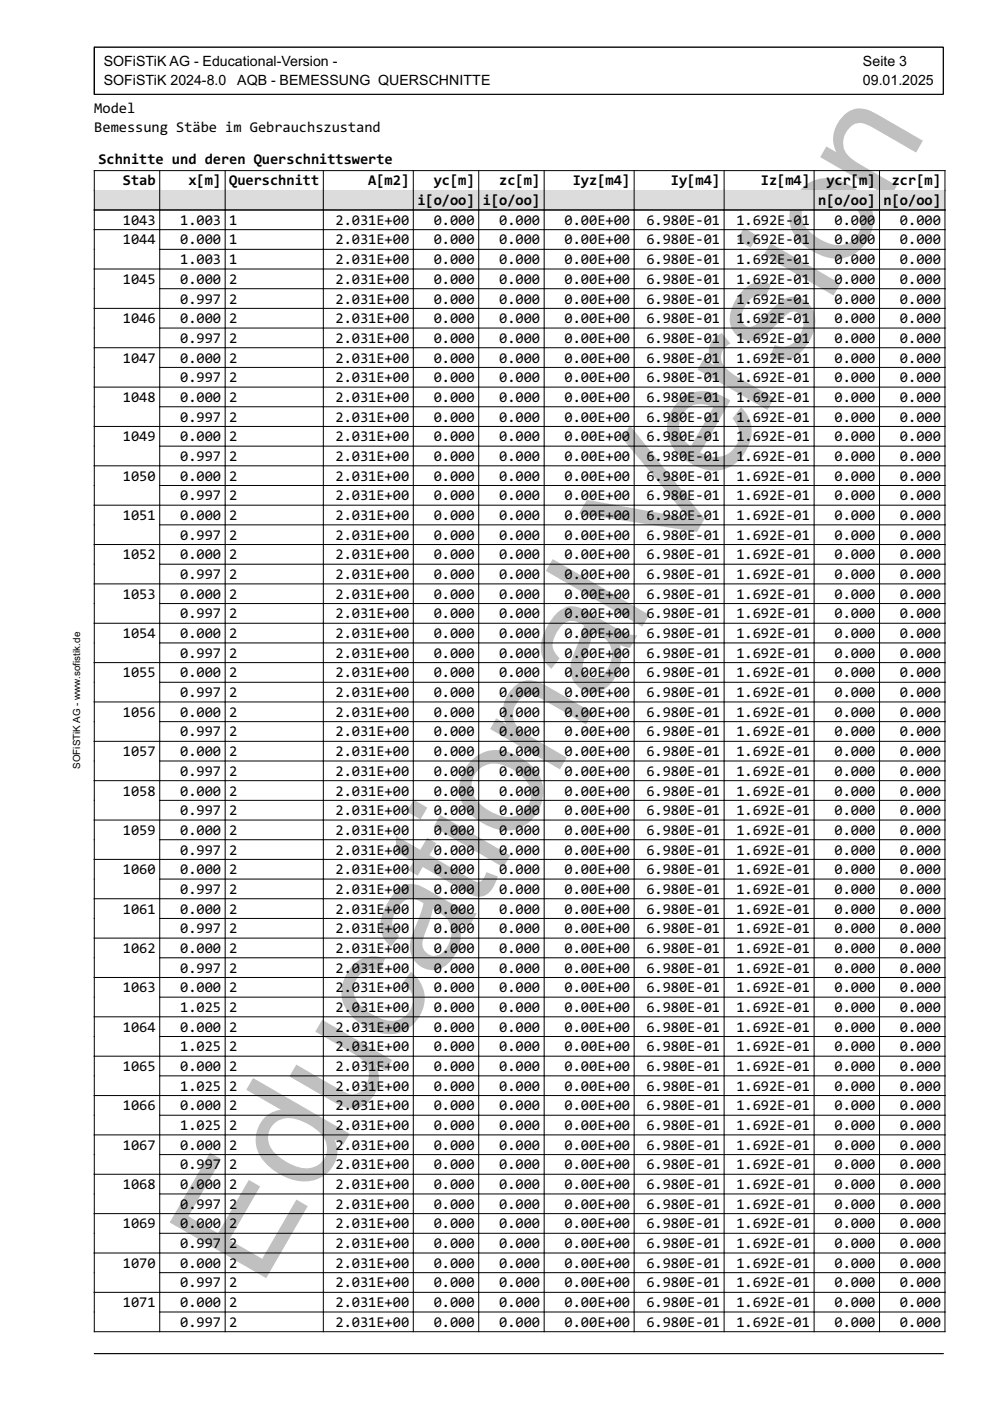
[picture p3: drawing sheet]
<svg xmlns="http://www.w3.org/2000/svg" width="210mm" height="297mm" viewBox="0 0 210 297" stroke-linecap="round" stroke-linejoin="round" font-family="sans-serif">
<defs><g id="words">
<text font-size="33" fill="#c0c0c0" x="55.1" y="273.3" transform="rotate(-60 55.1 273.3)">Educational Version</text>
<g font-size="3.2">
<text x="20" y="24">Model</text>
<text x="20" y="28">Bemessung Stäbe im Gebrauchszustand</text>
<text x="20.9" y="34.7">Schnitte und deren Querschnittswerte</text>
<text x="26.1" y="39.3">Stab</text>
<text x="39.9" y="39.3">x[m]</text>
<text x="48.6" y="39.3">Querschnitt</text>
<text x="78.1" y="39.3">A[m2]</text>
<text x="92" y="39.3">yc[m]</text>
<text x="105.8" y="39.3">zc[m]</text>
<text x="121.4" y="39.3">Iyz[m4]</text>
<text x="142.3" y="39.3">Iy[m4]</text>
<text x="161.3" y="39.3">Iz[m4]</text>
<text x="175.2" y="39.3">ycr[m]</text>
<text x="189.1" y="39.3">zcr[m]</text>
<text x="26.1" y="47.7">1043</text>
<text x="38.2" y="47.7">1.003</text>
<text x="48.6" y="47.7">1</text>
<text x="71.2" y="47.7">2.031E+00</text>
<text x="88.5" y="43.5">i[o/oo]</text>
<text x="92" y="47.7">0.000</text>
<text x="102.4" y="43.5">i[o/oo]</text>
<text x="105.8" y="47.7">0.000</text>
<text x="119.7" y="47.7">0.00E+00</text>
<text x="137.1" y="47.7">6.980E-01</text>
<text x="156.1" y="47.7">1.692E-01</text>
<text x="173.5" y="43.5">n[o/oo]</text>
<text x="176.9" y="47.7">0.000</text>
<text x="187.3" y="43.5">n[o/oo]</text>
<text x="190.8" y="47.7">0.000</text>
<text x="26.1" y="51.8">1044</text>
<text x="38.2" y="51.8">0.000</text>
<text x="48.6" y="51.8">1</text>
<text x="71.2" y="51.8">2.031E+00</text>
<text x="92" y="51.8">0.000</text>
<text x="105.8" y="51.8">0.000</text>
<text x="119.7" y="51.8">0.00E+00</text>
<text x="137.1" y="51.8">6.980E-01</text>
<text x="156.1" y="51.8">1.692E-01</text>
<text x="176.9" y="51.8">0.000</text>
<text x="190.8" y="51.8">0.000</text>
<text x="38.2" y="56">1.003</text>
<text x="48.6" y="56">1</text>
<text x="71.2" y="56">2.031E+00</text>
<text x="92" y="56">0.000</text>
<text x="105.8" y="56">0.000</text>
<text x="119.7" y="56">0.00E+00</text>
<text x="137.1" y="56">6.980E-01</text>
<text x="156.1" y="56">1.692E-01</text>
<text x="176.9" y="56">0.000</text>
<text x="190.8" y="56">0.000</text>
<text x="26.1" y="60.2">1045</text>
<text x="38.2" y="60.2">0.000</text>
<text x="38.2" y="64.4">0.997</text>
<text x="48.6" y="60.2">2</text>
<text x="48.6" y="64.4">2</text>
<text x="71.2" y="60.2">2.031E+00</text>
<text x="71.2" y="64.4">2.031E+00</text>
<text x="92" y="60.2">0.000</text>
<text x="92" y="64.4">0.000</text>
<text x="105.8" y="60.2">0.000</text>
<text x="105.8" y="64.4">0.000</text>
<text x="119.7" y="60.2">0.00E+00</text>
<text x="119.7" y="64.4">0.00E+00</text>
<text x="137.1" y="60.2">6.980E-01</text>
<text x="137.1" y="64.4">6.980E-01</text>
<text x="156.1" y="60.2">1.692E-01</text>
<text x="156.1" y="64.4">1.692E-01</text>
<text x="176.9" y="60.2">0.000</text>
<text x="176.9" y="64.4">0.000</text>
<text x="190.8" y="60.2">0.000</text>
<text x="190.8" y="64.4">0.000</text>
<text x="26.1" y="68.5">1046</text>
<text x="38.2" y="68.5">0.000</text>
<text x="48.6" y="68.5">2</text>
<text x="71.2" y="68.5">2.031E+00</text>
<text x="92" y="68.5">0.000</text>
<text x="105.8" y="68.5">0.000</text>
<text x="119.7" y="68.5">0.00E+00</text>
<text x="137.1" y="68.5">6.980E-01</text>
<text x="156.1" y="68.5">1.692E-01</text>
<text x="176.9" y="68.5">0.000</text>
<text x="190.8" y="68.5">0.000</text>
<text x="26.1" y="76.9">1047</text>
<text x="38.2" y="72.7">0.997</text>
<text x="38.2" y="76.9">0.000</text>
<text x="48.6" y="72.7">2</text>
<text x="48.6" y="76.9">2</text>
<text x="71.2" y="72.7">2.031E+00</text>
<text x="71.2" y="76.9">2.031E+00</text>
<text x="92" y="72.7">0.000</text>
<text x="92" y="76.9">0.000</text>
<text x="105.8" y="72.7">0.000</text>
<text x="105.8" y="76.9">0.000</text>
<text x="119.7" y="72.7">0.00E+00</text>
<text x="119.7" y="76.9">0.00E+00</text>
<text x="137.1" y="72.7">6.980E-01</text>
<text x="137.1" y="76.9">6.980E-01</text>
<text x="156.1" y="72.7">1.692E-01</text>
<text x="156.1" y="76.9">1.692E-01</text>
<text x="176.9" y="72.7">0.000</text>
<text x="176.9" y="76.9">0.000</text>
<text x="190.8" y="72.7">0.000</text>
<text x="190.8" y="76.9">0.000</text>
<text x="38.2" y="81">0.997</text>
<text x="48.6" y="81">2</text>
<text x="71.2" y="81">2.031E+00</text>
<text x="92" y="81">0.000</text>
<text x="105.8" y="81">0.000</text>
<text x="119.7" y="81">0.00E+00</text>
<text x="137.1" y="81">6.980E-01</text>
<text x="156.1" y="81">1.692E-01</text>
<text x="176.9" y="81">0.000</text>
<text x="190.8" y="81">0.000</text>
<text x="26.1" y="85.2">1048</text>
<text x="38.2" y="85.2">0.000</text>
<text x="38.2" y="89.4">0.997</text>
<text x="48.6" y="85.2">2</text>
<text x="48.6" y="89.4">2</text>
<text x="71.2" y="85.2">2.031E+00</text>
<text x="71.2" y="89.4">2.031E+00</text>
<text x="92" y="85.2">0.000</text>
<text x="92" y="89.4">0.000</text>
<text x="105.8" y="85.2">0.000</text>
<text x="105.8" y="89.4">0.000</text>
<text x="119.7" y="85.2">0.00E+00</text>
<text x="119.7" y="89.4">0.00E+00</text>
<text x="137.1" y="85.2">6.980E-01</text>
<text x="137.1" y="89.4">6.980E-01</text>
<text x="156.1" y="85.2">1.692E-01</text>
<text x="156.1" y="89.4">1.692E-01</text>
<text x="176.9" y="85.2">0.000</text>
<text x="176.9" y="89.4">0.000</text>
<text x="190.8" y="85.2">0.000</text>
<text x="190.8" y="89.4">0.000</text>
<text x="26.1" y="93.6">1049</text>
<text x="38.2" y="93.6">0.000</text>
<text x="48.6" y="93.6">2</text>
<text x="71.2" y="93.6">2.031E+00</text>
<text x="92" y="93.6">0.000</text>
<text x="105.8" y="93.6">0.000</text>
<text x="119.7" y="93.6">0.00E+00</text>
<text x="137.1" y="93.6">6.980E-01</text>
<text x="156.1" y="93.6">1.692E-01</text>
<text x="176.9" y="93.6">0.000</text>
<text x="190.8" y="93.6">0.000</text>
<text x="26.1" y="101.9">1050</text>
<text x="38.2" y="97.7">0.997</text>
<text x="38.2" y="101.9">0.000</text>
<text x="48.6" y="97.7">2</text>
<text x="48.6" y="101.9">2</text>
<text x="71.2" y="97.7">2.031E+00</text>
<text x="71.2" y="101.9">2.031E+00</text>
<text x="92" y="97.7">0.000</text>
<text x="92" y="101.9">0.000</text>
<text x="105.8" y="97.7">0.000</text>
<text x="105.8" y="101.9">0.000</text>
<text x="119.7" y="97.7">0.00E+00</text>
<text x="119.7" y="101.9">0.00E+00</text>
<text x="137.1" y="97.7">6.980E-01</text>
<text x="137.1" y="101.9">6.980E-01</text>
<text x="156.1" y="97.7">1.692E-01</text>
<text x="156.1" y="101.9">1.692E-01</text>
<text x="176.9" y="97.7">0.000</text>
<text x="176.9" y="101.9">0.000</text>
<text x="190.8" y="97.7">0.000</text>
<text x="190.8" y="101.9">0.000</text>
<text x="38.2" y="106.1">0.997</text>
<text x="48.6" y="106.1">2</text>
<text x="71.2" y="106.1">2.031E+00</text>
<text x="92" y="106.1">0.000</text>
<text x="105.8" y="106.1">0.000</text>
<text x="119.7" y="106.1">0.00E+00</text>
<text x="137.1" y="106.1">6.980E-01</text>
<text x="156.1" y="106.1">1.692E-01</text>
<text x="176.9" y="106.1">0.000</text>
<text x="190.8" y="106.1">0.000</text>
<text x="26.1" y="110.3">1051</text>
<text x="38.2" y="110.3">0.000</text>
<text x="48.6" y="110.3">2</text>
<text x="71.2" y="110.3">2.031E+00</text>
<text x="92" y="110.3">0.000</text>
<text x="105.8" y="110.3">0.000</text>
<text x="119.7" y="110.3">0.00E+00</text>
<text x="137.1" y="110.3">6.980E-01</text>
<text x="156.1" y="110.3">1.692E-01</text>
<text x="176.9" y="110.3">0.000</text>
<text x="190.8" y="110.3">0.000</text>
<text x="26.1" y="118.6">1052</text>
<text x="38.2" y="114.4">0.997</text>
<text x="38.2" y="118.6">0.000</text>
<text x="48.6" y="114.4">2</text>
<text x="48.6" y="118.6">2</text>
<text x="71.2" y="114.4">2.031E+00</text>
<text x="71.2" y="118.6">2.031E+00</text>
<text x="92" y="114.4">0.000</text>
<text x="92" y="118.6">0.000</text>
<text x="105.8" y="114.4">0.000</text>
<text x="105.8" y="118.6">0.000</text>
<text x="119.7" y="114.4">0.00E+00</text>
<text x="119.7" y="118.6">0.00E+00</text>
<text x="137.1" y="114.4">6.980E-01</text>
<text x="137.1" y="118.6">6.980E-01</text>
<text x="156.1" y="114.4">1.692E-01</text>
<text x="156.1" y="118.6">1.692E-01</text>
<text x="176.9" y="114.4">0.000</text>
<text x="176.9" y="118.6">0.000</text>
<text x="190.8" y="114.4">0.000</text>
<text x="190.8" y="118.6">0.000</text>
<text x="38.2" y="122.8">0.997</text>
<text x="48.6" y="122.8">2</text>
<text x="71.2" y="122.8">2.031E+00</text>
<text x="92" y="122.8">0.000</text>
<text x="105.8" y="122.8">0.000</text>
<text x="119.7" y="122.8">0.00E+00</text>
<text x="137.1" y="122.8">6.980E-01</text>
<text x="156.1" y="122.8">1.692E-01</text>
<text x="176.9" y="122.8">0.000</text>
<text x="190.8" y="122.8">0.000</text>
<text x="26.1" y="126.9">1053</text>
<text x="38.2" y="126.9">0.000</text>
<text x="38.2" y="131.1">0.997</text>
<text x="48.6" y="126.9">2</text>
<text x="48.6" y="131.1">2</text>
<text x="71.2" y="126.9">2.031E+00</text>
<text x="71.2" y="131.1">2.031E+00</text>
<text x="92" y="126.9">0.000</text>
<text x="92" y="131.1">0.000</text>
<text x="105.8" y="126.9">0.000</text>
<text x="105.8" y="131.1">0.000</text>
<text x="119.7" y="126.9">0.00E+00</text>
<text x="119.7" y="131.1">0.00E+00</text>
<text x="137.1" y="126.9">6.980E-01</text>
<text x="137.1" y="131.1">6.980E-01</text>
<text x="156.1" y="126.9">1.692E-01</text>
<text x="156.1" y="131.1">1.692E-01</text>
<text x="176.9" y="126.9">0.000</text>
<text x="176.9" y="131.1">0.000</text>
<text x="190.8" y="126.9">0.000</text>
<text x="190.8" y="131.1">0.000</text>
<text x="26.1" y="135.3">1054</text>
<text x="38.2" y="135.3">0.000</text>
<text x="48.6" y="135.3">2</text>
<text x="71.2" y="135.3">2.031E+00</text>
<text x="92" y="135.3">0.000</text>
<text x="105.8" y="135.3">0.000</text>
<text x="119.7" y="135.3">0.00E+00</text>
<text x="137.1" y="135.3">6.980E-01</text>
<text x="156.1" y="135.3">1.692E-01</text>
<text x="176.9" y="135.3">0.000</text>
<text x="190.8" y="135.3">0.000</text>
<text x="26.1" y="143.6">1055</text>
<text x="38.2" y="139.5">0.997</text>
<text x="38.2" y="143.6">0.000</text>
<text x="48.6" y="139.5">2</text>
<text x="48.6" y="143.6">2</text>
<text x="71.2" y="139.5">2.031E+00</text>
<text x="71.2" y="143.6">2.031E+00</text>
<text x="92" y="139.5">0.000</text>
<text x="92" y="143.6">0.000</text>
<text x="105.8" y="139.5">0.000</text>
<text x="105.8" y="143.6">0.000</text>
<text x="119.7" y="139.5">0.00E+00</text>
<text x="119.7" y="143.6">0.00E+00</text>
<text x="137.1" y="139.5">6.980E-01</text>
<text x="137.1" y="143.6">6.980E-01</text>
<text x="156.1" y="139.5">1.692E-01</text>
<text x="156.1" y="143.6">1.692E-01</text>
<text x="176.9" y="139.5">0.000</text>
<text x="176.9" y="143.6">0.000</text>
<text x="190.8" y="139.5">0.000</text>
<text x="190.8" y="143.6">0.000</text>
<text x="38.2" y="147.8">0.997</text>
<text x="48.6" y="147.8">2</text>
<text x="71.2" y="147.8">2.031E+00</text>
<text x="92" y="147.8">0.000</text>
<text x="105.8" y="147.8">0.000</text>
<text x="119.7" y="147.8">0.00E+00</text>
<text x="137.1" y="147.8">6.980E-01</text>
<text x="156.1" y="147.8">1.692E-01</text>
<text x="176.9" y="147.8">0.000</text>
<text x="190.8" y="147.8">0.000</text>
<text x="26.1" y="152">1056</text>
<text x="38.2" y="152">0.000</text>
<text x="48.6" y="152">2</text>
<text x="71.2" y="152">2.031E+00</text>
<text x="92" y="152">0.000</text>
<text x="105.8" y="152">0.000</text>
<text x="119.7" y="152">0.00E+00</text>
<text x="137.1" y="152">6.980E-01</text>
<text x="156.1" y="152">1.692E-01</text>
<text x="176.9" y="152">0.000</text>
<text x="190.8" y="152">0.000</text>
<text x="26.1" y="160.3">1057</text>
<text x="38.2" y="156.1">0.997</text>
<text x="38.2" y="160.3">0.000</text>
<text x="48.6" y="156.1">2</text>
<text x="48.6" y="160.3">2</text>
<text x="71.2" y="156.1">2.031E+00</text>
<text x="71.2" y="160.3">2.031E+00</text>
<text x="92" y="156.1">0.000</text>
<text x="92" y="160.3">0.000</text>
<text x="105.8" y="156.1">0.000</text>
<text x="105.8" y="160.3">0.000</text>
<text x="119.7" y="156.1">0.00E+00</text>
<text x="119.7" y="160.3">0.00E+00</text>
<text x="137.1" y="156.1">6.980E-01</text>
<text x="137.1" y="160.3">6.980E-01</text>
<text x="156.1" y="156.1">1.692E-01</text>
<text x="156.1" y="160.3">1.692E-01</text>
<text x="176.9" y="156.1">0.000</text>
<text x="176.9" y="160.3">0.000</text>
<text x="190.8" y="156.1">0.000</text>
<text x="190.8" y="160.3">0.000</text>
<text x="38.2" y="164.5">0.997</text>
<text x="48.6" y="164.5">2</text>
<text x="71.2" y="164.5">2.031E+00</text>
<text x="92" y="164.5">0.000</text>
<text x="105.8" y="164.5">0.000</text>
<text x="119.7" y="164.5">0.00E+00</text>
<text x="137.1" y="164.5">6.980E-01</text>
<text x="156.1" y="164.5">1.692E-01</text>
<text x="176.9" y="164.5">0.000</text>
<text x="190.8" y="164.5">0.000</text>
<text x="26.1" y="168.7">1058</text>
<text x="38.2" y="168.7">0.000</text>
<text x="38.2" y="172.8">0.997</text>
<text x="48.6" y="168.7">2</text>
<text x="48.6" y="172.8">2</text>
<text x="71.2" y="168.7">2.031E+00</text>
<text x="71.2" y="172.8">2.031E+00</text>
<text x="92" y="168.7">0.000</text>
<text x="92" y="172.8">0.000</text>
<text x="105.8" y="168.7">0.000</text>
<text x="105.8" y="172.8">0.000</text>
<text x="119.7" y="168.7">0.00E+00</text>
<text x="119.7" y="172.8">0.00E+00</text>
<text x="137.1" y="168.7">6.980E-01</text>
<text x="137.1" y="172.8">6.980E-01</text>
<text x="156.1" y="168.7">1.692E-01</text>
<text x="156.1" y="172.8">1.692E-01</text>
<text x="176.9" y="168.7">0.000</text>
<text x="176.9" y="172.8">0.000</text>
<text x="190.8" y="168.7">0.000</text>
<text x="190.8" y="172.8">0.000</text>
<text x="26.1" y="177">1059</text>
<text x="38.2" y="177">0.000</text>
<text x="48.6" y="177">2</text>
<text x="71.2" y="177">2.031E+00</text>
<text x="92" y="177">0.000</text>
<text x="105.8" y="177">0.000</text>
<text x="119.7" y="177">0.00E+00</text>
<text x="137.1" y="177">6.980E-01</text>
<text x="156.1" y="177">1.692E-01</text>
<text x="176.9" y="177">0.000</text>
<text x="190.8" y="177">0.000</text>
<text x="26.1" y="185.4">1060</text>
<text x="38.2" y="181.2">0.997</text>
<text x="38.2" y="185.4">0.000</text>
<text x="48.6" y="181.2">2</text>
<text x="48.6" y="185.4">2</text>
<text x="71.2" y="181.2">2.031E+00</text>
<text x="71.2" y="185.4">2.031E+00</text>
<text x="92" y="181.2">0.000</text>
<text x="92" y="185.4">0.000</text>
<text x="105.8" y="181.2">0.000</text>
<text x="105.8" y="185.4">0.000</text>
<text x="119.7" y="181.2">0.00E+00</text>
<text x="119.7" y="185.4">0.00E+00</text>
<text x="137.1" y="181.2">6.980E-01</text>
<text x="137.1" y="185.4">6.980E-01</text>
<text x="156.1" y="181.2">1.692E-01</text>
<text x="156.1" y="185.4">1.692E-01</text>
<text x="176.9" y="181.2">0.000</text>
<text x="176.9" y="185.4">0.000</text>
<text x="190.8" y="181.2">0.000</text>
<text x="190.8" y="185.4">0.000</text>
<text x="38.2" y="189.5">0.997</text>
<text x="48.6" y="189.5">2</text>
<text x="71.2" y="189.5">2.031E+00</text>
<text x="92" y="189.5">0.000</text>
<text x="105.8" y="189.5">0.000</text>
<text x="119.7" y="189.5">0.00E+00</text>
<text x="137.1" y="189.5">6.980E-01</text>
<text x="156.1" y="189.5">1.692E-01</text>
<text x="176.9" y="189.5">0.000</text>
<text x="190.8" y="189.5">0.000</text>
<text x="26.1" y="193.7">1061</text>
<text x="38.2" y="193.7">0.000</text>
<text x="38.2" y="197.9">0.997</text>
<text x="48.6" y="193.7">2</text>
<text x="48.6" y="197.9">2</text>
<text x="71.2" y="193.7">2.031E+00</text>
<text x="71.2" y="197.9">2.031E+00</text>
<text x="92" y="193.7">0.000</text>
<text x="92" y="197.9">0.000</text>
<text x="105.8" y="193.7">0.000</text>
<text x="105.8" y="197.9">0.000</text>
<text x="119.7" y="193.7">0.00E+00</text>
<text x="119.7" y="197.9">0.00E+00</text>
<text x="137.1" y="193.7">6.980E-01</text>
<text x="137.1" y="197.9">6.980E-01</text>
<text x="156.1" y="193.7">1.692E-01</text>
<text x="156.1" y="197.9">1.692E-01</text>
<text x="176.9" y="193.7">0.000</text>
<text x="176.9" y="197.9">0.000</text>
<text x="190.8" y="193.7">0.000</text>
<text x="190.8" y="197.9">0.000</text>
<text x="26.1" y="202">1062</text>
<text x="38.2" y="202">0.000</text>
<text x="48.6" y="202">2</text>
<text x="71.2" y="202">2.031E+00</text>
<text x="92" y="202">0.000</text>
<text x="105.8" y="202">0.000</text>
<text x="119.7" y="202">0.00E+00</text>
<text x="137.1" y="202">6.980E-01</text>
<text x="156.1" y="202">1.692E-01</text>
<text x="176.9" y="202">0.000</text>
<text x="190.8" y="202">0.000</text>
<text x="38.2" y="206.2">0.997</text>
<text x="48.6" y="206.2">2</text>
<text x="71.2" y="206.2">2.031E+00</text>
<text x="92" y="206.2">0.000</text>
<text x="105.8" y="206.2">0.000</text>
<text x="119.7" y="206.2">0.00E+00</text>
<text x="137.1" y="206.2">6.980E-01</text>
<text x="156.1" y="206.2">1.692E-01</text>
<text x="176.9" y="206.2">0.000</text>
<text x="190.8" y="206.2">0.000</text>
<text x="26.1" y="210.4">1063</text>
<text x="38.2" y="210.4">0.000</text>
<text x="38.2" y="214.6">1.025</text>
<text x="48.6" y="210.4">2</text>
<text x="48.6" y="214.6">2</text>
<text x="71.2" y="210.4">2.031E+00</text>
<text x="71.2" y="214.6">2.031E+00</text>
<text x="92" y="210.4">0.000</text>
<text x="92" y="214.6">0.000</text>
<text x="105.8" y="210.4">0.000</text>
<text x="105.8" y="214.6">0.000</text>
<text x="119.7" y="210.4">0.00E+00</text>
<text x="119.7" y="214.6">0.00E+00</text>
<text x="137.1" y="210.4">6.980E-01</text>
<text x="137.1" y="214.6">6.980E-01</text>
<text x="156.1" y="210.4">1.692E-01</text>
<text x="156.1" y="214.6">1.692E-01</text>
<text x="176.9" y="210.4">0.000</text>
<text x="176.9" y="214.6">0.000</text>
<text x="190.8" y="210.4">0.000</text>
<text x="190.8" y="214.6">0.000</text>
<text x="26.1" y="218.7">1064</text>
<text x="38.2" y="218.7">0.000</text>
<text x="48.6" y="218.7">2</text>
<text x="71.2" y="218.7">2.031E+00</text>
<text x="92" y="218.7">0.000</text>
<text x="105.8" y="218.7">0.000</text>
<text x="119.7" y="218.7">0.00E+00</text>
<text x="137.1" y="218.7">6.980E-01</text>
<text x="156.1" y="218.7">1.692E-01</text>
<text x="176.9" y="218.7">0.000</text>
<text x="190.8" y="218.7">0.000</text>
<text x="26.1" y="227.1">1065</text>
<text x="38.2" y="222.9">1.025</text>
<text x="38.2" y="227.1">0.000</text>
<text x="48.6" y="222.9">2</text>
<text x="48.6" y="227.1">2</text>
<text x="71.2" y="222.9">2.031E+00</text>
<text x="71.2" y="227.1">2.031E+00</text>
<text x="92" y="222.9">0.000</text>
<text x="92" y="227.1">0.000</text>
<text x="105.8" y="222.9">0.000</text>
<text x="105.8" y="227.1">0.000</text>
<text x="119.7" y="222.9">0.00E+00</text>
<text x="119.7" y="227.1">0.00E+00</text>
<text x="137.1" y="222.9">6.980E-01</text>
<text x="137.1" y="227.1">6.980E-01</text>
<text x="156.1" y="222.9">1.692E-01</text>
<text x="156.1" y="227.1">1.692E-01</text>
<text x="176.9" y="222.9">0.000</text>
<text x="176.9" y="227.1">0.000</text>
<text x="190.8" y="222.9">0.000</text>
<text x="190.8" y="227.1">0.000</text>
<text x="38.2" y="231.2">1.025</text>
<text x="48.6" y="231.2">2</text>
<text x="71.2" y="231.2">2.031E+00</text>
<text x="92" y="231.2">0.000</text>
<text x="105.8" y="231.2">0.000</text>
<text x="119.7" y="231.2">0.00E+00</text>
<text x="137.1" y="231.2">6.980E-01</text>
<text x="156.1" y="231.2">1.692E-01</text>
<text x="176.9" y="231.2">0.000</text>
<text x="190.8" y="231.2">0.000</text>
<text x="26.1" y="235.4">1066</text>
<text x="38.2" y="235.4">0.000</text>
<text x="38.2" y="239.6">1.025</text>
<text x="48.6" y="235.4">2</text>
<text x="48.6" y="239.6">2</text>
<text x="71.2" y="235.4">2.031E+00</text>
<text x="71.2" y="239.6">2.031E+00</text>
<text x="92" y="235.4">0.000</text>
<text x="92" y="239.6">0.000</text>
<text x="105.8" y="235.4">0.000</text>
<text x="105.8" y="239.6">0.000</text>
<text x="119.7" y="235.4">0.00E+00</text>
<text x="119.7" y="239.6">0.00E+00</text>
<text x="137.1" y="235.4">6.980E-01</text>
<text x="137.1" y="239.6">6.980E-01</text>
<text x="156.1" y="235.4">1.692E-01</text>
<text x="156.1" y="239.6">1.692E-01</text>
<text x="176.9" y="235.4">0.000</text>
<text x="176.9" y="239.6">0.000</text>
<text x="190.8" y="235.4">0.000</text>
<text x="190.8" y="239.6">0.000</text>
<text x="26.1" y="243.8">1067</text>
<text x="38.2" y="243.8">0.000</text>
<text x="48.6" y="243.8">2</text>
<text x="71.2" y="243.8">2.031E+00</text>
<text x="92" y="243.8">0.000</text>
<text x="105.8" y="243.8">0.000</text>
<text x="119.7" y="243.8">0.00E+00</text>
<text x="137.1" y="243.8">6.980E-01</text>
<text x="156.1" y="243.8">1.692E-01</text>
<text x="176.9" y="243.8">0.000</text>
<text x="190.8" y="243.8">0.000</text>
<text x="38.2" y="247.9">0.997</text>
<text x="48.6" y="247.9">2</text>
<text x="71.2" y="247.9">2.031E+00</text>
<text x="92" y="247.9">0.000</text>
<text x="105.8" y="247.9">0.000</text>
<text x="119.7" y="247.9">0.00E+00</text>
<text x="137.1" y="247.9">6.980E-01</text>
<text x="156.1" y="247.9">1.692E-01</text>
<text x="176.9" y="247.9">0.000</text>
<text x="190.8" y="247.9">0.000</text>
<text x="26.1" y="252.1">1068</text>
<text x="38.2" y="252.1">0.000</text>
<text x="38.2" y="256.3">0.997</text>
<text x="48.6" y="252.1">2</text>
<text x="48.6" y="256.3">2</text>
<text x="71.2" y="252.1">2.031E+00</text>
<text x="71.2" y="256.3">2.031E+00</text>
<text x="92" y="252.1">0.000</text>
<text x="92" y="256.3">0.000</text>
<text x="105.8" y="252.1">0.000</text>
<text x="105.8" y="256.3">0.000</text>
<text x="119.7" y="252.1">0.00E+00</text>
<text x="119.7" y="256.3">0.00E+00</text>
<text x="137.1" y="252.1">6.980E-01</text>
<text x="137.1" y="256.3">6.980E-01</text>
<text x="156.1" y="252.1">1.692E-01</text>
<text x="156.1" y="256.3">1.692E-01</text>
<text x="176.9" y="252.1">0.000</text>
<text x="176.9" y="256.3">0.000</text>
<text x="190.8" y="252.1">0.000</text>
<text x="190.8" y="256.3">0.000</text>
<text x="26.1" y="260.5">1069</text>
<text x="38.2" y="260.5">0.000</text>
<text x="48.6" y="260.5">2</text>
<text x="71.2" y="260.5">2.031E+00</text>
<text x="92" y="260.5">0.000</text>
<text x="105.8" y="260.5">0.000</text>
<text x="119.7" y="260.5">0.00E+00</text>
<text x="137.1" y="260.5">6.980E-01</text>
<text x="156.1" y="260.5">1.692E-01</text>
<text x="176.9" y="260.5">0.000</text>
<text x="190.8" y="260.5">0.000</text>
<text x="26.1" y="268.8">1070</text>
<text x="38.2" y="264.6">0.997</text>
<text x="38.2" y="268.8">0.000</text>
<text x="48.6" y="264.6">2</text>
<text x="48.6" y="268.8">2</text>
<text x="71.2" y="264.6">2.031E+00</text>
<text x="71.2" y="268.8">2.031E+00</text>
<text x="92" y="264.6">0.000</text>
<text x="92" y="268.8">0.000</text>
<text x="105.8" y="264.6">0.000</text>
<text x="105.8" y="268.8">0.000</text>
<text x="119.7" y="264.6">0.00E+00</text>
<text x="119.7" y="268.8">0.00E+00</text>
<text x="137.1" y="264.6">6.980E-01</text>
<text x="137.1" y="268.8">6.980E-01</text>
<text x="156.1" y="264.6">1.692E-01</text>
<text x="156.1" y="268.8">1.692E-01</text>
<text x="176.9" y="264.6">0.000</text>
<text x="176.9" y="268.8">0.000</text>
<text x="190.8" y="264.6">0.000</text>
<text x="190.8" y="268.8">0.000</text>
<text x="38.2" y="273">0.997</text>
<text x="48.6" y="273">2</text>
<text x="71.2" y="273">2.031E+00</text>
<text x="92" y="273">0.000</text>
<text x="105.8" y="273">0.000</text>
<text x="119.7" y="273">0.00E+00</text>
<text x="137.1" y="273">6.980E-01</text>
<text x="156.1" y="273">1.692E-01</text>
<text x="176.9" y="273">0.000</text>
<text x="190.8" y="273">0.000</text>
<text x="26.1" y="277.1">1071</text>
<text x="38.2" y="277.1">0.000</text>
<text x="38.2" y="281.3">0.997</text>
<text x="48.6" y="277.1">2</text>
<text x="48.6" y="281.3">2</text>
<text x="71.2" y="277.1">2.031E+00</text>
<text x="71.2" y="281.3">2.031E+00</text>
<text x="92" y="277.1">0.000</text>
<text x="92" y="281.3">0.000</text>
<text x="105.8" y="277.1">0.000</text>
<text x="105.8" y="281.3">0.000</text>
<text x="119.7" y="277.1">0.00E+00</text>
<text x="119.7" y="281.3">0.00E+00</text>
<text x="137.1" y="277.1">6.980E-01</text>
<text x="137.1" y="281.3">6.980E-01</text>
<text x="156.1" y="277.1">1.692E-01</text>
<text x="156.1" y="281.3">1.692E-01</text>
<text x="176.9" y="277.1">0.000</text>
<text x="176.9" y="281.3">0.000</text>
<text x="190.8" y="277.1">0.000</text>
<text x="190.8" y="281.3">0.000</text>
</g>
<g font-size="3">
<text x="22" y="14">SOFiSTiK AG - Educational-Version -</text>
<text x="22" y="18">SOFiSTiK 2024-8.0</text>
<text x="50.3" y="18">AQB - BEMESSUNG QUERSCHNITTE</text>
<text x="183" y="14">Seite 3</text>
<text x="183" y="18">09.01.2025</text>
</g>
<text font-size="2.1" x="17" y="163" transform="rotate(-90 17 163)">SOFiSTiK AG - www.sofistik.de</text>
</g></defs>
<g fill="none" stroke="#000" stroke-width=".21">
<path d="M20 10h180v10h-180zM33.9 36.2v4.1M47.7 36.2v4.1M68.6 36.2v4.1M87.6 36.2v4.1M101.5 36.2v4.1M115.4 36.2v4.1M134.5 36.2v4.1M153.5 36.2v4.1M172.6 36.2v4.1M186.5 36.2v4.1M20 40.3v-4.1h180.4v4.1"/>
<path d="M20 287h180"/>
</g>
<path d="M20 40.3h180.4v4.2h-180.4z" fill="#dcdcdc"/>
<g fill="none" stroke="#000" stroke-width=".21">
<path d="M20 40.3v242h180.4v-242M20 44.5h180.4M20 48.7h180.4M20 57h180.4M33.9 40.3v242M33.9 52.9h166.5M47.7 40.3v242M68.6 40.3v242M87.6 40.3v242M101.5 40.3v242M115.4 40.3v242M134.5 40.3v242"/>
<path d="M153.5 40.3v242M172.6 40.3v242M186.5 40.3v242M20 65.4h180.4M20 73.7h180.4M33.9 61.2h166.5M33.9 69.6h166.5M33.9 77.9h166.5M20 82.1h180.4M20 90.4h180.4M20 98.8h180.4M33.9 86.2h166.5"/>
<path d="M33.9 94.6h166.5M20 107.1h180.4M20 115.5h180.4M33.9 102.9h166.5M33.9 111.3h166.5M33.9 119.6h166.5M20 123.8h180.4M20 132.1h180.4M33.9 128h166.5M33.9 136.3h166.5M20 140.5h180.4M20 148.8h180.4"/>
<path d="M20 157.2h180.4M33.9 144.7h166.5M33.9 153h166.5M20 165.5h180.4M20 173.9h180.4M33.9 161.3h166.5M33.9 169.7h166.5M33.9 178h166.5M20 182.2h180.4M20 190.6h180.4M20 198.9h180.4M33.9 186.4h166.5"/>
<path d="M33.9 194.7h166.5M20 207.2h180.4M20 215.6h180.4M33.9 203.1h166.5M33.9 211.4h166.5M33.9 219.8h166.5M20 223.9h180.4M20 232.3h180.4M33.9 228.1h166.5M33.9 236.4h166.5M20 240.6h180.4M20 249h180.4"/>
<path d="M20 257.3h180.4M33.9 244.8h166.5M33.9 253.1h166.5M20 265.7h180.4M20 274h180.4M33.9 261.5h166.5M33.9 269.8h166.5M33.9 278.2h166.5"/>
</g>
<use href="#words"/>
</svg>
